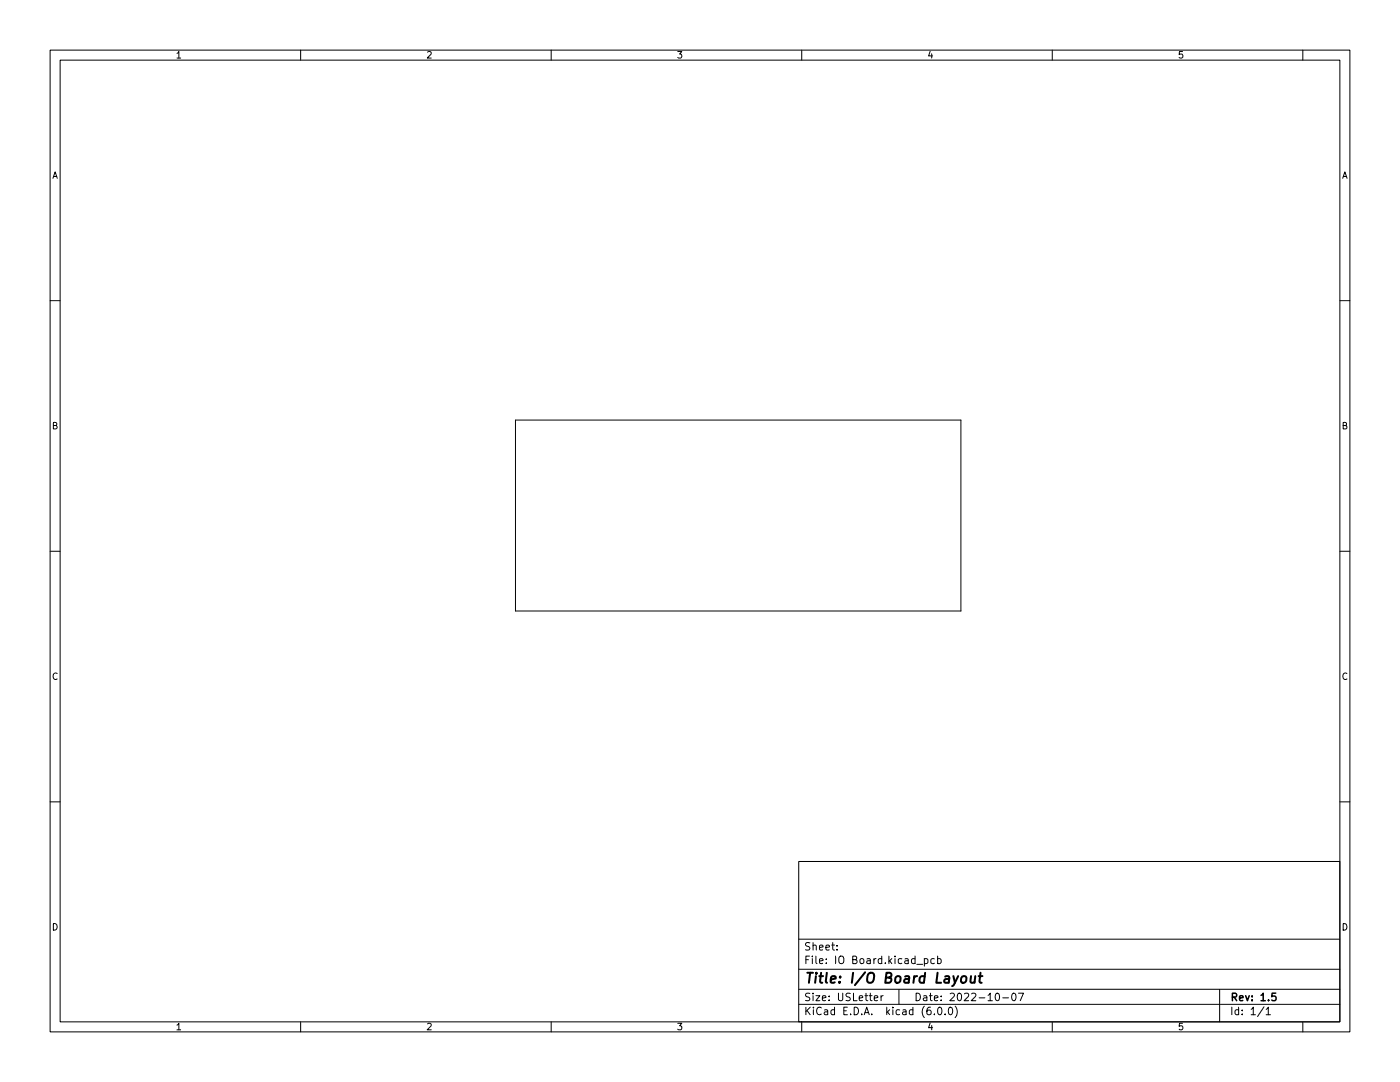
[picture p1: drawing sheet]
<svg xmlns="http://www.w3.org/2000/svg" width="279mm" height="216mm" viewBox="0 0 279 216" stroke-linecap="round" stroke-linejoin="round" font-family="sans-serif">
<defs><g id="words">
<text font-size="2.8" x="160.4" y="196.2">Title: I/O Board Layout</text>
<g font-size="2.1">
<text x="160.4" y="189.7">Sheet:</text>
<text x="160.4" y="192.4">File: IO Board.kicad_pcb</text>
<text x="160.4" y="202.5">KiCad E.D.A. kicad (6.0.0)</text>
<text x="160.4" y="199.7">Size: USLetter</text>
<text x="182.4" y="199.7">Date: 2022-10-07</text>
<text x="245.4" y="199.7">Rev: 1.5</text>
<text x="245.4" y="202.5">Id: 1/1</text>
</g>
<g font-size="1.8">
<text x="35" y="11.6">1</text>
<text x="85" y="11.6">2</text>
<text x="135" y="11.6">3</text>
<text x="185" y="11.6">4</text>
<text x="235" y="11.6">5</text>
<text x="10.3" y="35.6">A</text>
<text x="267.7" y="35.6">A</text>
<text x="10.3" y="85.7">B</text>
<text x="267.7" y="85.7">B</text>
<text x="10.3" y="135.6">C</text>
<text x="267.7" y="135.6">C</text>
<text x="10.3" y="185.7">D</text>
<text x="267.7" y="185.7">D</text>
<text x="35" y="205.6">1</text>
<text x="85" y="205.6">2</text>
<text x="135" y="205.6">3</text>
<text x="185" y="205.6">4</text>
<text x="235" y="205.6">5</text>
</g>
</g></defs>
<g fill="none" stroke="#000" stroke-width=".2">
<path d="M10 10h259.4v195.9h-259.4zM12 12h255.4v191.9h-255.4zM60 10v2M110 10v2M160 10v2M210 10v2M260 10v2M10 60h2M267.4 60h2M102.9 83.8h88.9v38.1h-88.9zM10 110h2M267.4 110h2"/>
<path d="M10 160h2M267.4 160h2M159.4 171.9h108v32h-108zM159.4 197.4h108M159.4 193.4h108M159.4 187.4h108M167 189.4v.2M167 188.7v.1M174.5 199.2l.7-.2-.1-.3h-.4l-.2 .2v.7h.6M175.8 198.7v1M176.3 198.7l-.5 .3M179.4 197.4v3"/>
<path d="M183 192.4h1.1M184.5 191.4l.4-.1 .3 .3-.2 .6h-.5M184.5 191.3v1.5M186.5 191.4l-.5-.1-.2 .3 .1 .6h.6M187.1 191.4l.4-.1 .3 .3-.1 .6h-.6M187.1 190.8v1.5M198.8 198.3l.2-.1a.8 .8 0 0 1 .5 .7 .8 .8 0 0 1-.5 .8l-.2-.2-.2-.4zM200.1 199.1h1.2M202 198.3l.3-.1a.8 .8 0 0 1 .5 .7 .8 .8 0 0 1-.5 .8l-.3-.2-.1-.4zM203.3 198.2h1l-.7 1.5M243.4 197.4v6.5M60 203.9v2"/>
<path d="M110 203.9v2M159.4 200.4h108M160 203.9v2M186.5 202.3v.2M187.3 201h.2a.8 .8 0 0 1 .5 .7 .8 .8 0 0 1-.5 .8 1 1 0 0 1-.2-1.5zM188.6 202.3v.2M189.4 201.1l.2-.1a.8 .8 0 0 1 .5 .7 .8 .8 0 0 1-.5 .8l-.2-.2-.1-.4zM190.6 200.8a1.72 1.72 0 0 1 0 2.2M210 203.9v2M252.3 200.9l-1.3 1.9M252.7 201.4l.4-.4v1.5M252.7 202.5h.8"/>
<path d="M260 203.9v2"/>
</g>
<path d="M254.6 198.2h-.7l-.1 .7 .2-.2 .5 .1 .2 .2-.1 .5-.2 .2-.6-.2" fill="none" stroke="#000" stroke-width=".3"/>
<path d="M192 195a.52 .52 0 0 1 .5-.2 .52 .52 0 0 1 .4 .4l-.1 .5a.55 .55 0 0 1-.5 .4 .55 .55 0 0 1-.5-.4zM193.8 194.8l-.1 1.2a.57 .57 0 0 0 .8-.1M194.6 194.8l-.1 1.3M195.3 194.8h.8M195.7 194.1l-.2 1.7v.2l.4 .1" fill="none" stroke="#000" stroke-width=".4"/>
<use href="#words"/>
</svg>
